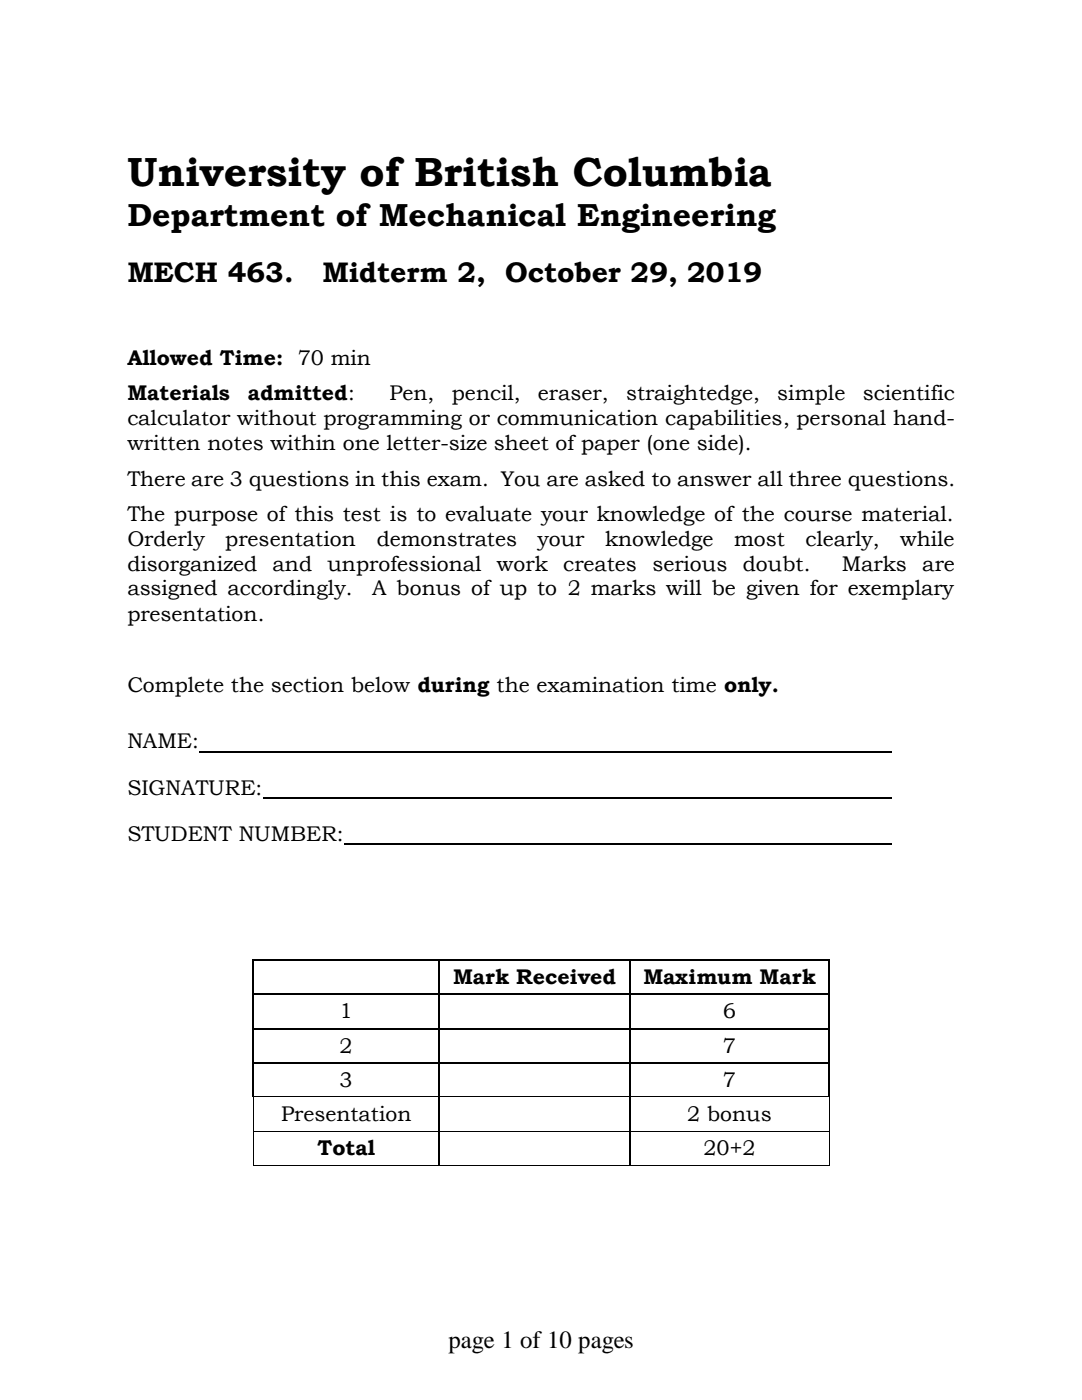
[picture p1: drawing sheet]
<svg xmlns="http://www.w3.org/2000/svg" width="216mm" height="279mm" viewBox="0 0 216 279" stroke-linecap="round" stroke-linejoin="round" font-family="sans-serif">
<defs><g id="words">
<text font-size="8.1" x="25.4" y="37.2">University of British Columbia</text>
<text font-size="6.3" x="25.4" y="45.1">Department of Mechanical Engineering</text>
<g font-size="5.6">
<text x="25.4" y="56.2">MECH 463.</text>
<text x="64.4" y="56.2">Midterm 2, October 29, 2019</text>
</g>
<text font-size="4.9" x="89.5" y="268.9">page 1 of 10 pages</text>
<g font-size="4.2">
<text x="25.4" y="72.8">Allowed Time: 70 min</text>
<text x="25.4" y="79.8">Materials</text>
<text x="49.4" y="79.8">admitted:</text>
<text x="77.7" y="79.8">Pen,</text>
<text x="90.1" y="79.8">pencil,</text>
<text x="107.3" y="79.8">eraser,</text>
<text x="124.9" y="79.8">straightedge,</text>
<text x="155.1" y="79.8">simple</text>
<text x="172.2" y="79.8">scientific</text>
<text x="25.4" y="84.8">calculator without programming or communication capabilities, personal hand-</text>
<text x="25.4" y="89.8">written notes within one letter-size sheet of paper (one side).</text>
<text x="25.4" y="96.9">There are 3 questions in this exam. You are asked to answer all three questions.</text>
<text x="25.4" y="104">The purpose of this test is to evaluate your knowledge of the course material.</text>
<text x="25.4" y="109">Orderly</text>
<text x="25.4" y="113.9">disorganized</text>
<text x="44.9" y="109">presentation</text>
<text x="54.4" y="113.9">and</text>
<text x="65.4" y="113.9">unprofessional</text>
<text x="75.2" y="109">demonstrates</text>
<text x="99.2" y="113.9">work</text>
<text x="107.3" y="109">your</text>
<text x="112.4" y="113.9">creates</text>
<text x="120.7" y="109">knowledge</text>
<text x="130.2" y="113.9">serious</text>
<text x="146.5" y="109">most</text>
<text x="148.2" y="113.9">doubt.</text>
<text x="160.7" y="109">clearly,</text>
<text x="168" y="113.9">Marks</text>
<text x="179.6" y="109">while</text>
<text x="184" y="113.9">are</text>
<text x="25.4" y="118.8">assigned accordingly.</text>
<text x="74.3" y="118.8">A bonus of up to 2 marks will be given for exemplary</text>
<text x="25.4" y="123.9">presentation.</text>
<text x="25.4" y="138">Complete the section below during the examination time only.</text>
<text x="25.4" y="149.3">NAME:</text>
<text x="25.4" y="158.6">SIGNATURE:</text>
<text x="25.4" y="167.8">STUDENT NUMBER:</text>
<text x="90.4" y="196.3">Mark Received</text>
<text x="128.4" y="196.3">Maximum Mark</text>
<text x="67.8" y="203.2">1</text>
<text x="144.3" y="203.2">6</text>
<text x="59.1" y="209.1">Question</text>
<text x="67.8" y="210.1">2</text>
<text x="144.3" y="210.1">7</text>
<text x="67.8" y="216.9">3</text>
<text x="144.3" y="216.9">7</text>
<text x="56.1" y="223.7">Presentation</text>
<text x="137.1" y="223.7">2 bonus</text>
<text x="63.4" y="230.6">Total</text>
<text x="140.4" y="230.6">20+2</text>
</g>
</g></defs>
<path d="M39.7 150h138.1M52.4 159.3h125.5M68.6 168.5h109.3" fill="none" stroke="#000" stroke-width=".28"/>
<g fill="#000">
<path d="M50.4 191.4h.2v.3h-.2z" fill-rule="evenodd"/>
<path d="M50.4 191.4h.2v.2h-.2z" fill-rule="evenodd"/>
<path d="M50.4 198.3h.2v.3h-.2z" fill-rule="evenodd"/>
<path d="M87.5 191.6l.2 .1z" fill-rule="evenodd"/>
<path d="M87.5 191.4h.2v.2h-.2z" fill-rule="evenodd"/>
<path d="M87.5 198.3h.2v.3h-.2z" fill-rule="evenodd"/>
<path d="M125.6 191.6l.2 .1z" fill-rule="evenodd"/>
<path d="M125.6 191.4h.2v.2h-.2z" fill-rule="evenodd"/>
<path d="M125.6 198.3h.2v.3h-.2z" fill-rule="evenodd"/>
<path d="M165.3 191.4h.2v.3h-.2z" fill-rule="evenodd"/>
<path d="M165.3 191.4h.2v.2h-.2z" fill-rule="evenodd"/>
<path d="M165.3 198.3h.2v.3h-.2z" fill-rule="evenodd"/>
<path d="M50.4 205.2h.2v.2h-.2z" fill-rule="evenodd"/>
<path d="M50.4 212h.2v.3h-.2z" fill-rule="evenodd"/>
<path d="M50.4 218.8h.2v.2h-.2z" fill-rule="evenodd"/>
<path d="M50.5 219l.1 .1z" fill-rule="evenodd"/>
<path d="M50.6 218.8h.1v.2h-.1z" fill-rule="evenodd"/>
<path d="M87.5 205.2h.2v.2h-.2z" fill-rule="evenodd"/>
<path d="M87.5 212h.2v.3h-.2z" fill-rule="evenodd"/>
<path d="M87.5 218.8h.2v.3h-.2z" fill-rule="evenodd"/>
<path d="M125.6 205.2h.2v.2h-.2z" fill-rule="evenodd"/>
<path d="M125.6 212h.2v.3h-.2z" fill-rule="evenodd"/>
<path d="M125.6 218.8h.2v.3h-.2z" fill-rule="evenodd"/>
<path d="M165.3 205.2h.2v.2h-.2z" fill-rule="evenodd"/>
<path d="M165.3 212h.2v.3h-.2z" fill-rule="evenodd"/>
<path d="M165.3 218.8h.1v.2h-.1z" fill-rule="evenodd"/>
<path d="M165.4 219l.1 .1z" fill-rule="evenodd"/>
<path d="M165.4 218.8l.1 .2z" fill-rule="evenodd"/>
<path d="M50.5 225.8h.1v.2h-.1z" fill-rule="evenodd"/>
<path d="M50.5 232.5h.1v.2h-.1z" fill-rule="evenodd"/>
<path d="M50.5 232.5h.1v.2h-.1z" fill-rule="evenodd"/>
<path d="M87.5 225.8h.2v.2h-.2z" fill-rule="evenodd"/>
<path d="M87.5 232.5h.2v.2h-.2z" fill-rule="evenodd"/>
<path d="M125.6 225.8h.2v.2h-.2z" fill-rule="evenodd"/>
<path d="M125.6 232.5h.2v.2h-.2z" fill-rule="evenodd"/>
<path d="M165.4 225.8h.1v.2h-.1z" fill-rule="evenodd"/>
<path d="M165.4 232.5h.1v.2h-.1z" fill-rule="evenodd"/>
<path d="M165.4 232.5h.1v.2h-.1z" fill-rule="evenodd"/>
</g>
<g fill="none" stroke="#000" stroke-width=".21">
<path d="M50.5 191.7v6.6M50.5 198.6v6.6M50.6 191.5h36.9M50.6 198.4h36.9M87.6 191.7v6.6M87.6 198.6v6.6M87.7 191.5h37.9M87.7 198.4h37.9M125.7 191.7v6.6M125.7 198.6v6.6M125.8 191.5h39.5M125.8 198.4h39.5"/>
<path d="M165.4 191.7v6.6M165.4 198.6v6.6M50.5 205.4v6.6M50.5 212.3v6.5M50.6 205.3h36.9M50.6 212.1h36.9M87.6 205.4v6.6M87.6 212.3v6.5M87.6 219.1v6.7M87.7 205.3h37.9M87.7 212.1h37.9M125.7 205.4v6.6"/>
<path d="M125.7 212.3v6.5M125.7 219.1v6.7M125.8 205.3h39.5M125.8 212.1h39.5M165.4 205.4v6.6M165.4 212.3v6.5M87.6 226v6.5M125.7 226v6.5"/>
</g>
<g fill="none" stroke="#000" stroke-width=".2">
<path d="M50.5 219.1v6.7M50.7 218.9h36.8M87.7 218.9h37.9M125.8 218.9h39.5M165.4 219.1v6.7M50.5 226v6.5M50.6 225.8h36.9M50.6 232.6h36.9M87.7 232.6h37.9M87.7 225.8h37.9M125.8 232.6h39.6M125.8 225.8h39.6"/>
<path d="M165.4 226v6.5"/>
</g>
<use href="#words"/>
</svg>
